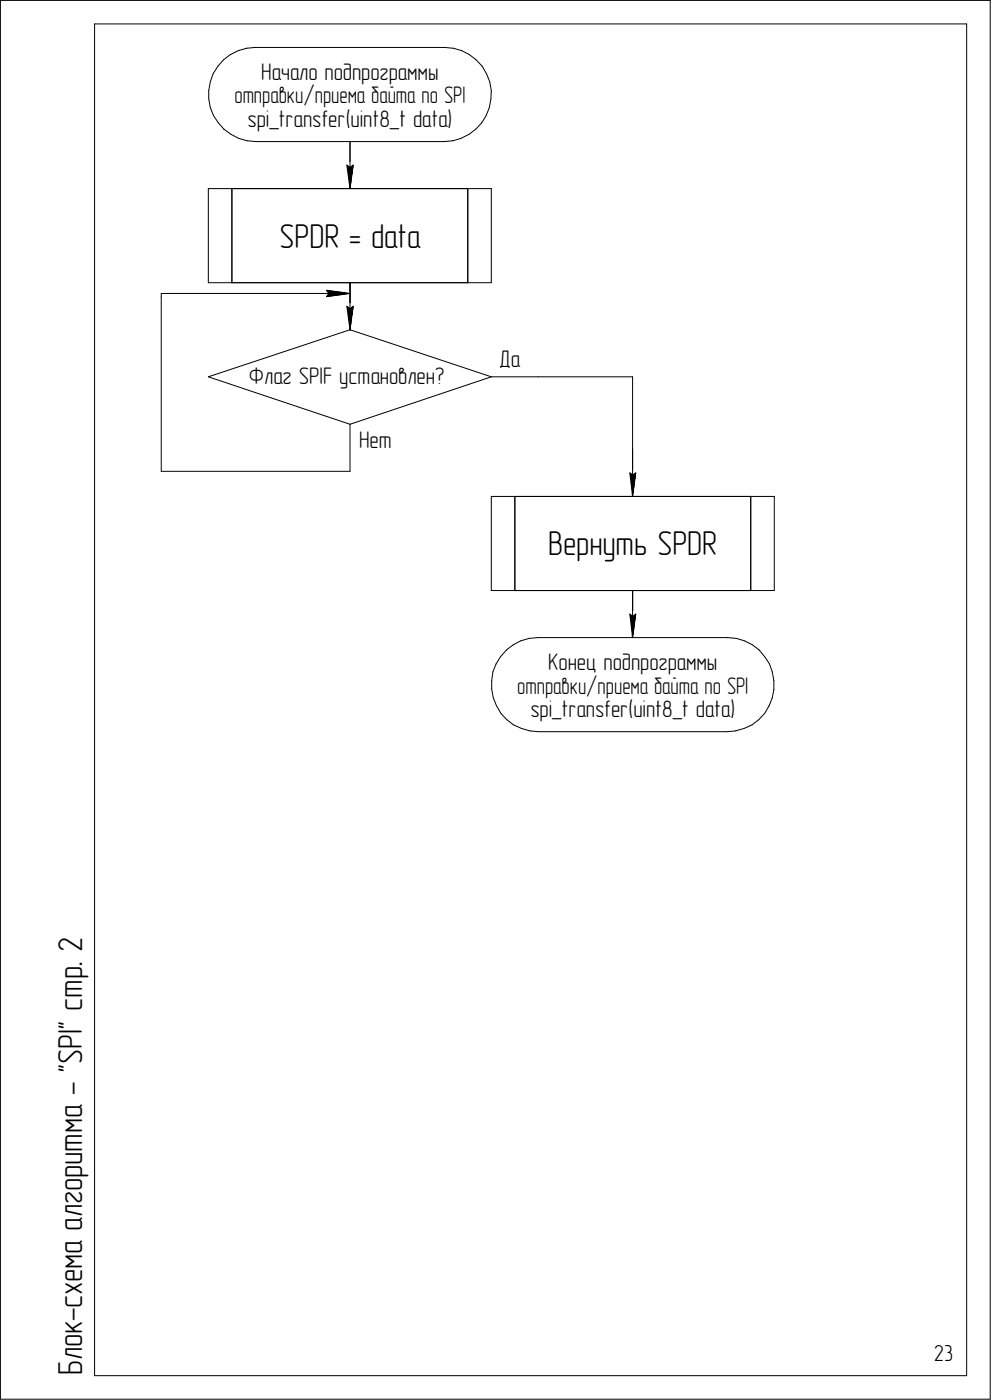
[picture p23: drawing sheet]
<svg xmlns="http://www.w3.org/2000/svg" width="210mm" height="297mm" viewBox="0 0 210 297" stroke-linecap="round" stroke-linejoin="round" font-family="sans-serif">
<defs><g id="words">
<g font-size="7.3">
<text x="59.3" y="52.6">SPDR = data</text>
<text x="116.3" y="117.9">Вернуть SPDR</text>
<text x="17.5" y="205.2" transform="rotate(-90 17.5 205.2)">. 2</text>
<text x="17.5" y="214.7" transform="rotate(-90 17.5 214.7)">стр</text>
<text x="17.5" y="232.6" transform="rotate(-90 17.5 232.6)">- &quot;SPI&quot;</text>
<text x="17.5" y="261.3" transform="rotate(-90 17.5 261.3)">алгоритма</text>
<text x="17.5" y="280.5" transform="rotate(-90 17.5 280.5)">-</text>
<text x="17.5" y="277.7" transform="rotate(-90 17.5 277.7)">схема</text>
<text x="17.5" y="292" transform="rotate(-90 17.5 292)">Блок</text>
</g>
<g font-size="5.1">
<text x="55.4" y="17">Начало подпрограммы</text>
<text x="49.7" y="22">отправки/приема байта по SPI</text>
<text x="52.5" y="27">spi_transfer(uint8_t data)</text>
<text x="105.9" y="77.9">Да</text>
<text x="52.8" y="81.5">Флаг SPIF установлен?</text>
<text x="76.2" y="95.1">Нет</text>
<text x="116.3" y="142.3">Конец подпрограммы</text>
<text x="109.7" y="147.3">отправки/приема байта по SPI</text>
<text x="112.5" y="152.3">spi_transfer(uint8_t data)</text>
</g>
<text font-size="4.9" x="198.1" y="288.9">23</text>
</g></defs>
<g fill="none" stroke="#000" stroke-width=".21">
<path d="M.1 .1v297zM.1 .1h210zM20.1 5.1v287zM20.1 5.1h185zM44.3 19.2v1.8zM44.6 17.4l-.3 1.8zM45.2 15.7l-.6 1.7zM46.2 14.1l-1 1.6zM47.4 12.7l-1.2 1.4zM47.4 12.7l1.5-1.1zM48.9 11.6l1.6-.8zM50.5 10.8l1.8-.6z"/>
<path d="M52.3 10.2l1.8-.1zM54.1 10.1h.2zM54.3 10.1h39.9zM94.3 10.1h.1M94.3 10.1l1.9 .1zM96.2 10.2l1.8 .6zM98 10.8l1.6 .8zM99.6 11.6l1.4 1.1zM101 12.7l1.3 1.4zM102.3 14.1l.9 1.6zM103.2 15.7l.7 1.7zM103.9 17.4l.3 1.8z"/>
<path d="M104.2 19.2l-.1 1.8zM205.1 5.1v287zM210.1 .1v297zM44.3 21l.3 1.9zM44.6 22.9l.7 1.7zM45.3 24.6l1 1.5zM46.3 26.1l1.2 1.3zM47.5 27.4l1.5 1.1zM49 28.5l1.6 .9zM50.6 29.4l1.8 .5zM52.4 29.9l1.9 .2zM54.3 30.1h39.9z"/>
<path d="M73.6 35.1l.7 4.9zM73.6 35.1l.7 .5zM74.3 35.6l.6-.5zM74.3 30.1v9.9zM74.9 35.1l-.6 4.9zM94.2 30.1l1.9-.2zM96.1 29.9l1.7-.5zM97.8 29.4l1.7-.9zM99.5 28.5l1.4-1.1zM102.2 26.1l-1.3 1.3zM103.1 24.6l-.9 1.5zM103.8 22.9l-.7 1.7z"/>
<path d="M104.1 21l-.3 1.9zM44.2 40v20zM44.2 40h5zM49.2 40h50zM49.2 40v20zM99.2 40h5zM99.2 40v20zM104.2 40v20zM34.2 63.1v37zM34.2 62.3v.8zM34.2 62.3h40.1zM44.2 60h5z"/>
<path d="M49.2 60h50zM69.3 61.6l.5 .7zM69.3 63l5-.7zM69.3 61.6l5 .7zM69.8 62.3l-.5 .7zM73.6 65l.7 5zM73.6 65l.7 .5zM74.3 65.5l.6-.5zM74.3 60v10zM74.3 70l29.9 10zM74.9 65l-.6 5zM99.2 60h5z"/>
<path d="M44.2 80l30.1-10zM44.2 80l30.1 10.1zM74.3 90.1l29.9-10.1zM74.3 90.1v10zM104.2 80h10zM114.2 80h20zM134.2 80v15.3zM134.2 95.3v10.1zM34.2 100.1h40.1zM104.2 105.4v20zM104.2 105.4h5zM109.2 105.4h50.1z"/>
<path d="M109.2 105.4v20zM133.6 100.4l.6 5zM133.6 100.4l.6 .4zM134.2 100.8l.7-.4zM134.9 100.4l-.7 5zM159.3 105.4h5zM159.3 105.4v20zM164.3 105.4v20zM104.2 125.4h5zM106.2 139.4l-1 1.6zM107.4 138l-1.2 1.4zM107.4 138l1.5-1.1z"/>
<path d="M108.9 136.9l1.6-.8zM109.2 125.4h50.1zM110.5 136.1l1.8-.5zM112.3 135.6l1.8-.2zM114.1 135.4h.1M114.2 135.4h40.1zM133.6 130.4l.6 5zM133.6 130.4l.6 .5zM134.2 130.9l.7-.5zM134.2 125.4v10zM134.9 130.4l-.7 5zM154.3 135.4h.1"/>
<path d="M154.3 135.4l1.9 .2zM156.2 135.6l1.7 .5zM157.9 136.1l1.7 .8zM159.3 125.4h5zM159.6 136.9l1.4 1.1zM161 138l1.2 1.4zM162.2 139.4l1 1.6zM104.3 144.5v1.9zM104.3 146.4l.3 1.8zM104.6 142.7l-.3 1.8zM104.6 148.2l.7 1.7zM105.2 141l-.6 1.7z"/>
<path d="M105.3 149.9l1 1.6zM106.3 151.5l1.2 1.3zM107.5 152.8l1.5 1.1zM109 153.9l1.7 .8zM110.7 154.7l1.7 .5zM112.4 155.2l1.8 .2zM114.2 155.4h40.1zM154.3 155.4l1.7-.2zM156 155.2l1.8-.5zM157.8 154.7l1.7-.8zM159.5 153.9l1.5-1.1zM162.2 151.5l-1.2 1.3z"/>
<path d="M163.2 149.9l-1 1.6zM163.2 141l.6 1.7zM163.8 142.7l.4 1.8zM163.8 148.2l-.6 1.7zM164.2 144.5v1.9zM164.2 146.4l-.4 1.8zM.1 297.1h210zM20.1 292.1h185z"/>
</g>
<g fill="#fff" stroke="#fff" stroke-width=".21">
<path d="M73 34.5h2.4zM73.1 34.6h2.3zM73.1 34.7h2.3zM73.1 34.8h2.3zM73.1 34.9h2.3zM73.1 35h2.3zM73.1 35.1h2.3zM73.1 35.1h2.3zM73.2 35.2h2.2zM73.2 35.3h2.2zM73.2 35.4h2.2zM73.2 35.5h2.2zM73.2 35.6h2.2zM73.2 35.6h2.2zM73.2 35.7h2.2zM73.2 35.8h2.1zM73.2 35.9h2.1zM73.2 36h2.1zM73.2 36.1h2.1zM73.2 36.2h2.1zM73.2 36.2h2.1zM73.2 36.3h2.1zM73.2 36.4h2zM73.3 36.5h1.9zM73.3 36.6h1.9zM73.3 36.7h1.9zM73.3 36.7h1.9zM73.3 36.8h1.9zM73.3 36.9h1.9zM73.3 37h1.9zM73.4 37.1h1.7zM73.4 37.2h1.7zM73.4 37.3h1.7zM73.4 37.3h1.7zM73.4 37.4h1.7zM73.4 37.5h1.7zM73.4 37.6h1.7zM73.5 37.7h1.5zM73.5 37.8h1.5zM73.5 37.8h1.5zM73.5 37.9h1.5zM73.5 38h1.5zM73.5 38.1h1.5zM73.5 38.2h1.5zM73.5 38.3h1.4zM73.6 38.4h1.3zM73.6 38.4h1.3zM73.7 38.5h1.1zM73.7 38.6h1.1zM73.7 38.7h1.1zM73.7 38.8h1.1zM73.7 38.9h1.1zM73.8 38.9h.9zM73.8 39h.9zM73.9 39.1h.8zM73.9 39.2h.7zM74 39.3h.6zM74 39.4h.6zM74 39.5h.5zM74.1 39.5h.4zM74.1 39.6h.3zM74.2 39.7h.2zM74.2 39.8h.2z"/>
<path d="M73 34.5h2.4zM73.1 34.6h2.3zM73.1 34.7h2.3zM73.1 34.8h2.3zM73.1 34.9h2.3zM73.1 35h2.3zM73.1 35.1h2.3zM73.1 35.1h2.3zM73.2 35.2h2.2zM73.2 35.3h2.2zM73.2 35.4h2.2zM73.2 35.5h2.2zM73.2 35.6h2.2zM73.2 35.6h2.2zM73.2 35.7h2.2zM73.2 35.8h2.1zM73.2 35.9h2.1zM73.2 36h2.1zM73.2 36.1h2.1zM73.2 36.2h2.1zM73.2 36.2h2.1zM73.2 36.3h2.1zM73.2 36.4h2zM73.3 36.5h1.9zM73.3 36.6h1.9zM73.3 36.7h1.9zM73.3 36.7h1.9zM73.3 36.8h1.9zM73.3 36.9h1.9zM73.3 37h1.9zM73.4 37.1h1.7zM73.4 37.2h1.7zM73.4 37.3h1.7zM73.4 37.3h1.7zM73.4 37.4h1.7zM73.4 37.5h1.7zM73.4 37.6h1.7zM73.5 37.7h1.5zM73.5 37.8h1.5zM73.5 37.8h1.5zM73.5 37.9h1.5zM73.5 38h1.5zM73.5 38.1h1.5zM73.5 38.2h1.5zM73.5 38.3h1.4zM73.6 38.4h1.3zM73.6 38.4h1.3zM73.7 38.5h1.1zM73.7 38.6h1.1zM73.7 38.7h1.1zM73.7 38.8h1.1zM73.7 38.9h1.1zM73.8 38.9h.9zM73.8 39h.9zM73.9 39.1h.8zM73.9 39.2h.7zM74 39.3h.6zM74 39.4h.6zM74 39.5h.5zM74.1 39.5h.4zM74.1 39.6h.3zM74.2 39.7h.2zM74.2 39.8h.2z"/>
<path d="M73 64.5h2.4zM73.1 64.6h2.3zM73.1 64.7h2.3zM73.1 64.8h2.3zM73.1 64.9h2.3zM73.1 64.9h2.3zM73.1 65h2.3zM73.1 65.1h2.3zM73.2 65.2h2.2zM73.2 65.3h2.2zM73.2 65.4h2.2zM73.2 65.4h2.2zM73.2 65.5h2.2zM73.2 65.6h2.2zM73.2 65.7h2.2zM73.2 65.8h2.1zM73.2 65.9h2.1zM73.2 66h2.1zM73.2 66h2.1zM73.2 66.1h2.1zM73.2 66.2h2.1zM73.2 66.3h2.1zM73.2 66.4h2zM73.3 66.5h1.9zM73.3 66.5h1.9zM73.3 66.6h1.9zM73.3 66.7h1.9zM73.3 66.8h1.9zM73.3 66.9h1.9zM73.3 67h1.9zM73.4 67.1h1.7zM73.4 67.1h1.7zM73.4 67.2h1.7zM73.4 67.3h1.7zM73.4 67.4h1.7zM73.4 67.5h1.7zM73.4 67.6h1.7zM73.5 67.6h1.5zM73.5 67.7h1.5zM73.5 67.8h1.5zM73.5 67.9h1.5zM73.5 68h1.5zM73.5 68.1h1.5zM73.5 68.2h1.5zM73.5 68.2h1.4zM73.6 68.3h1.3zM73.6 68.4h1.3zM73.7 68.5h1.1zM73.7 68.6h1.1zM73.7 68.7h1.1zM73.7 68.7h1.1zM73.7 68.8h1.1zM73.8 68.9h.9zM73.8 69h.9zM73.9 69.1h.8zM73.9 69.2h.7zM74 69.3h.6zM74 69.3h.6zM74 69.4h.5zM74.1 69.5h.4zM74.1 69.6h.3zM74.2 69.7h.2zM74.2 69.8h.2z"/>
<path d="M73 64.5h2.4zM73.1 64.6h2.3zM73.1 64.7h2.3zM73.1 64.8h2.3zM73.1 64.9h2.3zM73.1 64.9h2.3zM73.1 65h2.3zM73.1 65.1h2.3zM73.2 65.2h2.2zM73.2 65.3h2.2zM73.2 65.4h2.2zM73.2 65.4h2.2zM73.2 65.5h2.2zM73.2 65.6h2.2zM73.2 65.7h2.2zM73.2 65.8h2.1zM73.2 65.9h2.1zM73.2 66h2.1zM73.2 66h2.1zM73.2 66.1h2.1zM73.2 66.2h2.1zM73.2 66.3h2.1zM73.2 66.4h2zM73.3 66.5h1.9zM73.3 66.5h1.9zM73.3 66.6h1.9zM73.3 66.7h1.9zM73.3 66.8h1.9zM73.3 66.9h1.9zM73.3 67h1.9zM73.4 67.1h1.7zM73.4 67.1h1.7zM73.4 67.2h1.7zM73.4 67.3h1.7zM73.4 67.4h1.7zM73.4 67.5h1.7zM73.4 67.6h1.7zM73.5 67.6h1.5zM73.5 67.7h1.5zM73.5 67.8h1.5zM73.5 67.9h1.5zM73.5 68h1.5zM73.5 68.1h1.5zM73.5 68.2h1.5zM73.5 68.2h1.4zM73.6 68.3h1.3zM73.6 68.4h1.3zM73.7 68.5h1.1zM73.7 68.6h1.1zM73.7 68.7h1.1zM73.7 68.7h1.1zM73.7 68.8h1.1zM73.8 68.9h.9zM73.8 69h.9zM73.9 69.1h.8zM73.9 69.2h.7zM74 69.3h.6zM74 69.3h.6zM74 69.4h.5zM74.1 69.5h.4zM74.1 69.6h.3zM74.2 69.7h.2zM74.2 69.8h.2z"/>
<path d="M73 64.5h2.4zM73.1 64.6h2.3zM73.1 64.7h2.3zM73.1 64.8h2.3zM73.1 64.9h2.3zM73.1 64.9h2.3zM73.1 65h2.3zM73.1 65.1h2.3zM73.2 65.2h2.2zM73.2 65.3h2.2zM73.2 65.4h2.2zM73.2 65.4h2.2zM73.2 65.5h2.2zM73.2 65.6h2.2zM73.2 65.7h2.2zM73.2 65.8h2.1zM73.2 65.9h2.1zM73.2 66h2.1zM73.2 66h2.1zM73.2 66.1h2.1zM73.2 66.2h2.1zM73.2 66.3h2.1zM73.2 66.4h2zM73.3 66.5h1.9zM73.3 66.5h1.9zM73.3 66.6h1.9zM73.3 66.7h1.9zM73.3 66.8h1.9zM73.3 66.9h1.9zM73.3 67h1.9zM73.4 67.1h1.7zM73.4 67.1h1.7zM73.4 67.2h1.7zM73.4 67.3h1.7zM73.4 67.4h1.7zM73.4 67.5h1.7zM73.4 67.6h1.7zM73.5 67.6h1.5zM73.5 67.7h1.5zM73.5 67.8h1.5zM73.5 67.9h1.5zM73.5 68h1.5zM73.5 68.1h1.5zM73.5 68.2h1.5zM73.5 68.2h1.4zM73.6 68.3h1.3zM73.6 68.4h1.3zM73.7 68.5h1.1zM73.7 68.6h1.1zM73.7 68.7h1.1zM73.7 68.7h1.1zM73.7 68.8h1.1zM73.8 68.9h.9zM73.8 69h.9zM73.9 69.1h.8zM73.9 69.2h.7zM74 69.3h.6zM74 69.3h.6zM74 69.4h.5zM74.1 69.5h.4zM74.1 69.6h.3zM74.2 69.7h.2zM74.2 69.8h.2z"/>
<path d="M105.9 74h4.4zM105.9 74.1h4.4zM105.9 74.2h4.4zM105.9 74.3h4.4zM105.9 74.3h4.4zM105.9 74.4h4.4zM105.9 74.5h4.4zM105.9 74.6h4.4zM105.9 74.7h4.4zM105.9 74.8h4.4zM105.9 74.8h4.4zM105.9 74.9h4.4zM105.9 75h4.4zM105.9 75.1h4.4zM105.9 75.2h4.4zM105.9 75.3h4.4zM105.9 75.4h4.4zM105.9 75.4h4.4zM105.9 75.5h4.4zM105.9 75.6h4.4zM105.9 75.7h4.4zM105.9 75.8h4.4zM105.9 75.9h4.4zM105.9 75.9h4.4zM105.9 76h4.4zM105.9 76.1h4.4zM105.9 76.2h4.4zM105.9 76.3h4.4zM105.9 76.4h4.4zM105.9 76.5h4.4zM105.9 76.5h4.4zM105.9 76.6h4.4zM105.9 76.7h4.4zM105.9 76.8h4.4zM105.9 76.9h4.4zM105.9 77h4.4zM105.9 77h4.4zM105.9 77.1h4.4zM105.9 77.2h4.4zM105.9 77.3h4.4zM105.9 77.4h4.4zM105.9 77.5h4.4zM105.9 77.6h4.4zM105.9 77.6h4.4zM105.9 77.7h4.4zM105.9 77.8h4.4zM105.9 77.9h4.4zM105.9 78h4.4zM105.9 78.1h4.4zM105.9 78.1h4.4zM105.9 78.2h4.4zM105.9 78.3h4.4zM105.9 78.4h4.4zM105.9 78.5h4.4zM105.9 78.6h4.4zM105.9 78.7h4.4zM105.9 78.7h4.4zM105.9 78.8h4.4zM105.9 78.9h4.4z"/>
<path d="M76.2 91.2h6.9zM76.2 91.3h6.9zM76.2 91.4h6.9zM76.2 91.4h6.9zM76.2 91.5h6.9zM76.2 91.6h6.9zM76.2 91.7h6.9zM76.2 91.8h6.9zM76.2 91.9h6.9zM76.2 91.9h6.9zM76.2 92h6.9zM76.2 92.1h6.9zM76.2 92.2h6.9zM76.2 92.3h6.9zM76.2 92.4h6.9zM76.2 92.5h6.9zM76.2 92.5h6.9zM76.2 92.6h6.9zM76.2 92.7h6.9zM76.2 92.8h6.9zM76.2 92.9h6.9zM76.2 93h6.9zM76.2 93h6.9zM76.2 93.1h6.9zM76.2 93.2h6.9zM76.2 93.3h6.9zM76.2 93.4h6.9zM76.2 93.5h6.9zM76.2 93.6h6.9zM76.2 93.6h6.9zM76.2 93.7h6.9zM76.2 93.8h6.9zM76.2 93.9h6.9zM76.2 94h6.9zM76.2 94.1h6.9zM76.2 94.1h6.9zM76.2 94.2h6.9zM76.2 94.3h6.9zM76.2 94.4h6.9zM76.2 94.5h6.9zM76.2 94.6h6.9zM76.2 94.7h6.9zM76.2 94.7h6.9zM76.2 94.8h6.9zM76.2 94.9h6.9zM76.2 95h6.9zM76.2 95.1h6.9zM76.2 95.2h6.9zM76.2 95.2h6.9zM76.2 95.3h6.9zM76.2 95.4h6.9zM76.2 95.5h6.9zM76.2 95.6h6.9zM76.2 95.7h6.9zM76.2 95.8h6.9zM76.2 95.8h6.9zM76.2 95.9h6.9zM76.2 96h6.9zM76.2 96.1h6.9z"/>
<path d="M68.7 61.2h.8zM68.7 61.3h1.6zM68.7 61.4h2.3zM68.7 61.5h3.1zM68.7 61.6h3.8zM68.7 61.6h4zM68.7 61.7h4.2zM68.7 61.8h4.4zM68.7 61.9h4.6zM68.7 62h4.8zM68.7 62.1h5zM68.7 62.1h5.2zM68.7 62.2h5.4zM68.7 62.3h5.6zM68.7 62.4h5.4zM68.7 62.5h5.2zM68.7 62.6h5zM68.7 62.7h4.8zM68.7 62.7h4.6zM68.7 62.8h4.4zM68.7 62.9h4.2zM68.7 63h4zM68.7 63.1h3.8zM68.7 63.2h3.2zM68.7 63.2h2.6zM68.7 63.3h1.9zM68.7 63.4h1.3zM68.7 63.5h.7z"/>
<path d="M133 99.9h2.5zM133.1 100h2.4zM133.1 100.1h2.4zM133.1 100.2h2.4zM133.1 100.2h2.4zM133.1 100.3h2.4zM133.1 100.4h2.4zM133.1 100.5h2.4zM133.2 100.6h2.2zM133.2 100.7h2.2zM133.2 100.8h2.2zM133.2 100.8h2.2zM133.2 100.9h2.2zM133.2 101h2.2zM133.2 101.1h2.2zM133.3 101.2h2zM133.3 101.3h2zM133.3 101.3h2zM133.3 101.4h2zM133.3 101.5h2zM133.3 101.6h2zM133.3 101.7h2zM133.4 101.8h1.8zM133.4 101.9h1.8zM133.4 101.9h1.8zM133.4 102h1.8zM133.4 102.1h1.8zM133.4 102.2h1.8zM133.4 102.3h1.8zM133.4 102.4h1.7zM133.4 102.4h1.7zM133.4 102.5h1.7zM133.4 102.6h1.7zM133.4 102.7h1.7zM133.4 102.8h1.7zM133.4 102.9h1.7zM133.5 103h1.5zM133.5 103h1.5zM133.5 103.1h1.5zM133.5 103.2h1.5zM133.5 103.3h1.5zM133.5 103.4h1.5zM133.5 103.5h1.5zM133.5 103.5h1.5zM133.6 103.6h1.4zM133.6 103.7h1.4zM133.7 103.8h1.2zM133.7 103.9h1.2zM133.7 104h1.1zM133.8 104.1h1zM133.8 104.1h1zM133.8 104.2h.9zM133.9 104.3h.8zM133.9 104.4h.7zM133.9 104.5h.7zM133.9 104.6h.7zM133.9 104.6h.6zM134 104.7h.5zM134 104.8h.5zM134 104.9h.5zM134.1 105h.4zM134.1 105.1h.3zM134.1 105.2h.3z"/>
<path d="M133 99.9h2.5zM133.1 100h2.4zM133.1 100.1h2.4zM133.1 100.2h2.4zM133.1 100.2h2.4zM133.1 100.3h2.4zM133.1 100.4h2.4zM133.1 100.5h2.4zM133.2 100.6h2.2zM133.2 100.7h2.2zM133.2 100.8h2.2zM133.2 100.8h2.2zM133.2 100.9h2.2zM133.2 101h2.2zM133.2 101.1h2.2zM133.3 101.2h2zM133.3 101.3h2zM133.3 101.3h2zM133.3 101.4h2zM133.3 101.5h2zM133.3 101.6h2zM133.3 101.7h2zM133.4 101.8h1.8zM133.4 101.9h1.8zM133.4 101.9h1.8zM133.4 102h1.8zM133.4 102.1h1.8zM133.4 102.2h1.8zM133.4 102.3h1.8zM133.4 102.4h1.7zM133.4 102.4h1.7zM133.4 102.5h1.7zM133.4 102.6h1.7zM133.4 102.7h1.7zM133.4 102.8h1.7zM133.4 102.9h1.7zM133.5 103h1.5zM133.5 103h1.5zM133.5 103.1h1.5zM133.5 103.2h1.5zM133.5 103.3h1.5zM133.5 103.4h1.5zM133.5 103.5h1.5zM133.5 103.5h1.5zM133.6 103.6h1.4zM133.6 103.7h1.4zM133.7 103.8h1.2zM133.7 103.9h1.2zM133.7 104h1.1zM133.8 104.1h1zM133.8 104.1h1zM133.8 104.2h.9zM133.9 104.3h.8zM133.9 104.4h.7zM133.9 104.5h.7zM133.9 104.6h.7zM133.9 104.6h.6zM134 104.7h.5zM134 104.8h.5zM134 104.9h.5zM134.1 105h.4zM134.1 105.1h.3zM134.1 105.2h.3z"/>
<path d="M133 129.9h2.5zM133.1 130h2.4zM133.1 130h2.4zM133.1 130.1h2.4zM133.1 130.2h2.4zM133.1 130.3h2.4zM133.1 130.4h2.4zM133.1 130.5h2.4zM133.2 130.6h2.2zM133.2 130.6h2.2zM133.2 130.7h2.2zM133.2 130.8h2.2zM133.2 130.9h2.2zM133.2 131h2.2zM133.2 131.1h2.2zM133.3 131.1h2zM133.3 131.2h2zM133.3 131.3h2zM133.3 131.4h2zM133.3 131.5h2zM133.3 131.6h2zM133.3 131.7h2zM133.3 131.7h1.9zM133.4 131.8h1.8zM133.4 131.9h1.8zM133.4 132h1.8zM133.4 132.1h1.8zM133.4 132.2h1.8zM133.4 132.2h1.8zM133.4 132.3h1.8zM133.4 132.4h1.7zM133.4 132.5h1.7zM133.4 132.6h1.7zM133.4 132.7h1.7zM133.4 132.8h1.7zM133.4 132.8h1.7zM133.4 132.9h1.7zM133.5 133h1.5zM133.5 133.1h1.5zM133.5 133.2h1.5zM133.5 133.3h1.5zM133.5 133.4h1.5zM133.5 133.4h1.5zM133.5 133.5h1.5zM133.5 133.6h1.5zM133.6 133.7h1.4zM133.6 133.8h1.4zM133.7 133.9h1.2zM133.7 133.9h1.2zM133.7 134h1.1zM133.8 134.1h1zM133.8 134.2h.9zM133.9 134.3h.8zM133.9 134.4h.8zM133.9 134.5h.7zM133.9 134.5h.7zM133.9 134.6h.6zM133.9 134.7h.6zM134 134.8h.5zM134 134.9h.5zM134.1 135h.4zM134.1 135h.3zM134.1 135.1h.3z"/>
<path d="M133 129.9h2.5zM133.1 130h2.4zM133.1 130h2.4zM133.1 130.1h2.4zM133.1 130.2h2.4zM133.1 130.3h2.4zM133.1 130.4h2.4zM133.1 130.5h2.4zM133.2 130.6h2.2zM133.2 130.6h2.2zM133.2 130.7h2.2zM133.2 130.8h2.2zM133.2 130.9h2.2zM133.2 131h2.2zM133.2 131.1h2.2zM133.3 131.1h2zM133.3 131.2h2zM133.3 131.3h2zM133.3 131.4h2zM133.3 131.5h2zM133.3 131.6h2zM133.3 131.7h2zM133.3 131.7h1.9zM133.4 131.8h1.8zM133.4 131.9h1.8zM133.4 132h1.8zM133.4 132.1h1.8zM133.4 132.2h1.8zM133.4 132.2h1.8zM133.4 132.3h1.8zM133.4 132.4h1.7zM133.4 132.5h1.7zM133.4 132.6h1.7zM133.4 132.7h1.7zM133.4 132.8h1.7zM133.4 132.8h1.7zM133.4 132.9h1.7zM133.5 133h1.5zM133.5 133.1h1.5zM133.5 133.2h1.5zM133.5 133.3h1.5zM133.5 133.4h1.5zM133.5 133.4h1.5zM133.5 133.5h1.5zM133.5 133.6h1.5zM133.6 133.7h1.4zM133.6 133.8h1.4zM133.7 133.9h1.2zM133.7 133.9h1.2zM133.7 134h1.1zM133.8 134.1h1zM133.8 134.2h.9zM133.9 134.3h.8zM133.9 134.4h.8zM133.9 134.5h.7zM133.9 134.5h.7zM133.9 134.6h.6zM133.9 134.7h.6zM134 134.8h.5zM134 134.9h.5zM134.1 135h.4zM134.1 135h.3zM134.1 135.1h.3z"/>
<path d="M133 129.9h2.5zM133.1 130h2.4zM133.1 130h2.4zM133.1 130.1h2.4zM133.1 130.2h2.4zM133.1 130.3h2.4zM133.1 130.4h2.4zM133.1 130.5h2.4zM133.2 130.6h2.2zM133.2 130.6h2.2zM133.2 130.7h2.2zM133.2 130.8h2.2zM133.2 130.9h2.2zM133.2 131h2.2zM133.2 131.1h2.2zM133.3 131.1h2zM133.3 131.2h2zM133.3 131.3h2zM133.3 131.4h2zM133.3 131.5h2zM133.3 131.6h2zM133.3 131.7h2zM133.3 131.7h1.9zM133.4 131.8h1.8zM133.4 131.9h1.8zM133.4 132h1.8zM133.4 132.1h1.8zM133.4 132.2h1.8zM133.4 132.2h1.8zM133.4 132.3h1.8zM133.4 132.4h1.7zM133.4 132.5h1.7zM133.4 132.6h1.7zM133.4 132.7h1.7zM133.4 132.8h1.7zM133.4 132.8h1.7zM133.4 132.9h1.7zM133.5 133h1.5zM133.5 133.1h1.5zM133.5 133.2h1.5zM133.5 133.3h1.5zM133.5 133.4h1.5zM133.5 133.4h1.5zM133.5 133.5h1.5zM133.5 133.6h1.5zM133.6 133.7h1.4zM133.6 133.8h1.4zM133.7 133.9h1.2zM133.7 133.9h1.2zM133.7 134h1.1zM133.8 134.1h1zM133.8 134.2h.9zM133.9 134.3h.8zM133.9 134.4h.8zM133.9 134.5h.7zM133.9 134.5h.7zM133.9 134.6h.6zM133.9 134.7h.6zM134 134.8h.5zM134 134.9h.5zM134.1 135h.4zM134.1 135h.3zM134.1 135.1h.3z"/>
<path d="M11.9 199h7.1zM11.9 199.1h7.1zM11.9 199.1h7.1zM11.9 199.2h7.1zM11.9 199.3h7.1zM11.9 199.4h7.1zM11.9 199.5h7.1zM11.9 199.6h7.1zM11.9 199.6h7.1zM11.9 199.7h7.1zM11.9 199.8h7.1zM11.9 199.9h7.1zM11.9 200h7.1zM11.9 200.1h7.1zM11.9 200.2h7.1zM11.9 200.2h7.1zM11.9 200.3h7.1zM11.9 200.4h7.1zM11.9 200.5h7.1zM11.9 200.6h7.1zM11.9 200.7h7.1zM11.9 200.7h7.1zM11.9 200.8h7.1zM11.9 200.9h7.1zM11.9 201h7.1zM11.9 201.1h7.1zM11.9 201.2h7.1zM11.9 201.3h7.1zM11.9 201.3h7.1zM11.9 201.4h7.1zM11.9 201.5h7.1zM11.9 201.6h7.1zM11.9 201.7h7.1zM11.9 201.8h7.1zM11.9 201.8h7.1zM11.9 201.9h7.1zM11.9 202h7.1zM11.9 202.1h7.1zM11.9 202.2h7.1zM11.9 202.3h7.1zM11.9 202.4h7.1zM11.9 202.4h7.1zM11.9 202.5h7.1zM11.9 202.6h7.1zM11.9 202.7h7.1zM11.9 202.8h7.1zM11.9 202.9h7.1zM11.9 202.9h7.1zM11.9 203h7.1zM11.9 203.1h7.1zM11.9 203.2h7.1zM11.9 203.3h7.1zM11.9 203.4h7.1zM11.9 203.5h7.1zM11.9 203.5h7.1zM11.9 203.6h7.1zM11.9 203.7h7.1zM11.9 203.8h7.1zM11.9 203.9h7.1zM11.9 204h7.1zM11.9 204h7.1zM11.9 204.1h7.1zM11.9 204.2h7.1zM11.9 204.3h7.1zM11.9 204.4h7.1zM11.9 204.5h7.1zM11.9 204.6h7.1zM11.9 204.6h7.1zM11.9 204.7h7.1zM11.9 204.8h7.1zM11.9 204.9h7.1zM11.9 205h7.1zM11.9 205.1h7.1zM11.9 205.1h7.1zM11.9 205.2h7.1zM11.9 205.3h7.1zM11.9 205.4h7.1zM11.9 205.5h7.1zM11.9 205.6h7.1zM11.9 205.7h7.1zM11.9 205.7h7.1zM11.9 205.8h7.1zM11.9 205.9h7.1zM11.9 206h7.1zM11.9 206.1h7.1zM11.9 206.2h7.1zM11.9 206.2h7.1zM11.9 206.3h7.1zM11.9 206.4h7.1zM11.9 206.5h7.1zM11.9 206.6h7.1zM11.9 206.7h7.1zM11.9 206.8h7.1zM11.9 206.8h7.1zM11.9 206.9h7.1zM11.9 207h7.1zM11.9 207.1h7.1zM11.9 207.2h7.1zM11.9 207.3h7.1zM11.9 207.3h7.1zM11.9 207.4h7.1zM11.9 207.5h7.1zM11.9 207.6h7.1zM11.9 207.7h7.1zM11.9 207.8h7.1zM11.9 207.9h7.1zM11.9 207.9h7.1zM11.9 208h7.1zM11.9 208.1h7.1zM11.9 208.2h7.1zM11.9 208.3h7.1zM11.9 208.4h7.1zM11.9 208.4h7.1zM11.9 208.5h7.1zM11.9 208.6h7.1zM11.9 208.7h7.1zM11.9 208.8h7.1zM11.9 208.9h7.1zM11.9 209h7.1zM11.9 209h7.1zM11.9 209.1h7.1zM11.9 209.2h7.1zM11.9 209.3h7.1zM11.9 209.4h7.1zM11.9 209.5h7.1zM11.9 209.5h7.1zM11.9 209.6h7.1zM11.9 209.7h7.1zM11.9 209.8h7.1zM11.9 209.9h7.1zM11.9 210h7.1zM11.9 210.1h7.1zM11.9 210.1h7.1zM11.9 210.2h7.1zM11.9 210.3h7.1zM11.9 210.4h7.1zM11.9 210.5h7.1zM11.9 210.6h7.1zM11.9 210.7h7.1zM11.9 210.7h7.1zM11.9 210.8h7.1zM11.9 210.9h7.1zM11.9 211h7.1zM11.9 211.1h7.1zM11.9 211.2h7.1zM11.9 211.2h7.1zM11.9 211.3h7.1zM11.9 211.4h7.1zM11.9 211.5h7.1zM11.9 211.6h7.1zM11.9 211.7h7.1zM11.9 211.8h7.1zM11.9 211.8h7.1zM11.9 211.9h7.1zM11.9 212h7.1zM11.9 212.1h7.1zM11.9 212.2h7.1zM11.9 212.3h7.1zM11.9 212.3h7.1zM11.9 212.4h7.1zM11.9 212.5h7.1zM11.9 212.6h7.1zM11.9 212.7h7.1zM11.9 212.8h7.1zM11.9 212.9h7.1zM11.9 212.9h7.1zM11.9 213h7.1zM11.9 213.1h7.1zM11.9 213.2h7.1zM11.9 213.3h7.1zM11.9 213.4h7.1zM11.9 213.4h7.1zM11.9 213.5h7.1zM11.9 213.6h7.1zM11.9 213.7h7.1zM11.9 213.8h7.1zM11.9 213.9h7.1zM11.9 214h7.1zM11.9 214h7.1zM11.9 214.1h7.1zM11.9 214.2h7.1zM11.9 214.3h7.1zM11.9 214.4h7.1zM11.9 214.5h7.1zM11.9 214.5h7.1zM11.9 214.6h7.1zM11.9 214.7h7.1zM11.9 214.8h7.1zM11.9 214.9h7.1zM11.9 215h7.1zM11.9 215.1h7.1zM11.9 215.1h7.1zM11.9 215.2h7.1zM11.9 215.3h7.1zM11.9 215.4h7.1zM11.9 215.5h7.1zM11.9 215.6h7.1zM11.9 215.6h7.1zM11.9 215.7h7.1zM11.9 215.8h7.1zM11.9 215.9h7.1zM11.9 216h7.1zM11.9 216.1h7.1zM11.9 216.2h7.1zM11.9 216.2h7.1zM11.9 216.3h7.1zM11.9 216.4h7.1zM11.9 216.5h7.1zM11.9 216.6h7.1zM11.9 216.7h7.1zM11.9 216.7h7.1zM11.9 216.8h7.1zM11.9 216.9h7.1zM11.9 217h7.1zM11.9 217.1h7.1zM11.9 217.2h7.1zM11.9 217.3h7.1zM11.9 217.3h7.1zM11.9 217.4h7.1zM11.9 217.5h7.1zM11.9 217.6h7.1zM11.9 217.7h7.1zM11.9 217.8h7.1zM11.9 217.8h7.1zM11.9 217.9h7.1zM11.9 218h7.1zM11.9 218.1h7.1zM11.9 218.2h7.1zM11.9 218.3h7.1zM11.9 218.4h7.1zM11.9 218.4h7.1zM11.9 218.5h7.1zM11.9 218.6h7.1zM11.9 218.7h7.1zM11.9 218.8h7.1zM11.9 218.9h7.1zM11.9 218.9h7.1zM11.9 219h7.1zM11.9 219.1h7.1zM11.9 219.2h7.1zM11.9 219.3h7.1zM11.9 219.4h7.1zM11.9 219.5h7.1zM11.9 219.5h7.1zM11.9 219.6h7.1zM11.9 219.7h7.1zM11.9 219.8h7.1zM11.9 219.9h7.1zM11.9 220h7.1zM11.9 220h7.1zM11.9 220.1h7.1zM11.9 220.2h7.1zM11.9 220.3h7.1zM11.9 220.4h7.1zM11.9 220.5h7.1zM11.9 220.6h7.1zM11.9 220.6h7.1zM11.9 220.7h7.1zM11.9 220.8h7.1zM11.9 220.9h7.1zM11.9 221h7.1zM11.9 221.1h7.1zM11.9 221.1h7.1zM11.9 221.2h7.1zM11.9 221.3h7.1zM11.9 221.4h7.1zM11.9 221.5h7.1zM11.9 221.6h7.1zM11.9 221.7h7.1zM11.9 221.7h7.1zM11.9 221.8h7.1zM11.9 221.9h7.1zM11.9 222h7.1zM11.9 222.1h7.1zM11.9 222.2h7.1zM11.9 222.2h7.1zM11.9 222.3h7.1zM11.9 222.4h7.1zM11.9 222.5h7.1zM11.9 222.6h7.1zM11.9 222.7h7.1zM11.9 222.8h7.1zM11.9 222.8h7.1zM11.9 222.9h7.1zM11.9 223h7.1zM11.9 223.1h7.1zM11.9 223.2h7.1zM11.9 223.3h7.1zM11.9 223.4h7.1zM11.9 223.4h7.1zM11.9 223.5h7.1zM11.9 223.6h7.1zM11.9 223.7h7.1zM11.9 223.8h7.1zM11.9 223.9h7.1zM11.9 223.9h7.1zM11.9 224h7.1zM11.9 224.1h7.1zM11.9 224.2h7.1zM11.9 224.3h7.1zM11.9 224.4h7.1zM11.9 224.5h7.1zM11.9 224.5h7.1zM11.9 224.6h7.1zM11.9 224.7h7.1zM11.9 224.8h7.1zM11.9 224.9h7.1zM11.9 225h7.1zM11.9 225h7.1zM11.9 225.1h7.1zM11.9 225.2h7.1zM11.9 225.3h7.1zM11.9 225.4h7.1zM11.9 225.5h7.1zM11.9 225.6h7.1zM11.9 225.6h7.1zM11.9 225.7h7.1zM11.9 225.8h7.1zM11.9 225.9h7.1zM11.9 226h7.1zM11.9 226.1h7.1zM11.9 226.1h7.1zM11.9 226.2h7.1zM11.9 226.3h7.1zM11.9 226.4h7.1zM11.9 226.5h7.1zM11.9 226.6h7.1zM11.9 226.7h7.1zM11.9 226.7h7.1zM11.9 226.8h7.1zM11.9 226.9h7.1zM11.9 227h7.1zM11.9 227.1h7.1zM11.9 227.2h7.1zM11.9 227.2h7.1zM11.9 227.3h7.1zM11.9 227.4h7.1zM11.9 227.5h7.1zM11.9 227.6h7.1zM11.9 227.7h7.1zM11.9 227.8h7.1zM11.9 227.8h7.1zM11.9 227.9h7.1zM11.9 228h7.1zM11.9 228.1h7.1zM11.9 228.2h7.1zM11.9 228.3h7.1zM11.9 228.3h7.1zM11.9 228.4h7.1zM11.9 228.5h7.1zM11.9 228.6h7.1zM11.9 228.7h7.1zM11.9 228.8h7.1zM11.9 228.9h7.1zM11.9 228.9h7.1zM11.9 229h7.1zM11.9 229.1h7.1zM11.9 229.2h7.1zM11.9 229.3h7.1zM11.9 229.4h7.1zM11.9 229.4h7.1zM11.9 229.5h7.1zM11.9 229.6h7.1zM11.9 229.7h7.1zM11.9 229.8h7.1zM11.9 229.9h7.1zM11.9 230h7.1zM11.9 230h7.1zM11.9 230.1h7.1zM11.9 230.2h7.1zM11.9 230.3h7.1zM11.9 230.4h7.1zM11.9 230.5h7.1zM11.9 230.5h7.1zM11.9 230.6h7.1zM11.9 230.7h7.1zM11.9 230.8h7.1zM11.9 230.9h7.1zM11.9 231h7.1zM11.9 231.1h7.1zM11.9 231.1h7.1zM11.9 231.2h7.1zM11.9 231.3h7.1zM11.9 231.4h7.1zM11.9 231.5h7.1zM11.9 231.6h7.1zM11.9 231.6h7.1zM11.9 231.7h7.1zM11.9 231.8h7.1zM11.9 231.9h7.1zM11.9 232h7.1zM11.9 232.1h7.1zM11.9 232.2h7.1zM11.9 232.2h7.1zM11.9 232.3h7.1zM11.9 232.4h7.1zM11.9 232.5h7.1zM11.9 232.6h7.1zM11.9 232.7h7.1zM11.9 232.7h7.1zM11.9 232.8h7.1zM11.9 232.9h7.1zM11.9 233h7.1zM11.9 233.1h7.1zM11.9 233.2h7.1zM11.9 233.3h7.1zM11.9 233.3h7.1zM11.9 233.4h7.1zM11.9 233.5h7.1zM11.9 233.6h7.1zM11.9 233.7h7.1zM11.9 233.8h7.1zM11.9 233.8h7.1zM11.9 233.9h7.1zM11.9 234h7.1zM11.9 234.1h7.1zM11.9 234.2h7.1zM11.9 234.3h7.1zM11.9 234.4h7.1zM11.9 234.4h7.1zM11.9 234.5h7.1zM11.9 234.6h7.1zM11.9 234.7h7.1zM11.9 234.8h7.1zM11.9 234.9h7.1zM11.9 234.9h7.1zM11.9 235h7.1zM11.9 235.1h7.1zM11.9 235.2h7.1zM11.9 235.3h7.1zM11.9 235.4h7.1zM11.9 235.5h7.1zM11.9 235.5h7.1zM11.9 235.6h7.1zM11.9 235.7h7.1zM11.9 235.8h7.1zM11.9 235.9h7.1zM11.9 236h7.1zM11.9 236.1h7.1zM11.9 236.1h7.1zM11.9 236.2h7.1zM11.9 236.3h7.1zM11.9 236.4h7.1zM11.9 236.5h7.1zM11.9 236.6h7.1zM11.9 236.6h7.1zM11.9 236.7h7.1zM11.9 236.8h7.1zM11.9 236.9h7.1zM11.9 237h7.1zM11.9 237.1h7.1zM11.9 237.2h7.1zM11.9 237.2h7.1zM11.9 237.3h7.1zM11.9 237.4h7.1zM11.9 237.5h7.1zM11.9 237.6h7.1zM11.9 237.7h7.1zM11.9 237.7h7.1zM11.9 237.8h7.1zM11.9 237.9h7.1zM11.9 238h7.1zM11.9 238.1h7.1zM11.9 238.2h7.1zM11.9 238.3h7.1zM11.9 238.3h7.1zM11.9 238.4h7.1zM11.9 238.5h7.1zM11.9 238.6h7.1zM11.9 238.7h7.1zM11.9 238.8h7.1zM11.9 238.8h7.1zM11.9 238.9h7.1zM11.9 239h7.1zM11.9 239.1h7.1zM11.9 239.2h7.1zM11.9 239.3h7.1zM11.9 239.4h7.1zM11.9 239.4h7.1zM11.9 239.5h7.1zM11.9 239.6h7.1zM11.9 239.7h7.1zM11.9 239.8h7.1zM11.9 239.9h7.1zM11.9 239.9h7.1zM11.9 240h7.1zM11.9 240.1h7.1zM11.9 240.2h7.1zM11.9 240.3h7.1zM11.9 240.4h7.1zM11.9 240.5h7.1zM11.9 240.5h7.1zM11.9 240.6h7.1zM11.9 240.7h7.1zM11.9 240.8h7.1zM11.9 240.9h7.1zM11.9 241h7.1zM11.9 241h7.1zM11.9 241.1h7.1zM11.9 241.2h7.1zM11.9 241.3h7.1zM11.9 241.4h7.1zM11.9 241.5h7.1zM11.9 241.6h7.1zM11.9 241.6h7.1zM11.9 241.7h7.1zM11.9 241.8h7.1zM11.9 241.9h7.1zM11.9 242h7.1zM11.9 242.1h7.1zM11.9 242.1h7.1zM11.9 242.2h7.1zM11.9 242.3h7.1zM11.9 242.4h7.1zM11.9 242.5h7.1zM11.9 242.6h7.1zM11.9 242.7h7.1zM11.9 242.7h7.1zM11.9 242.8h7.1zM11.9 242.9h7.1zM11.9 243h7.1zM11.9 243.1h7.1zM11.9 243.2h7.1zM11.9 243.2h7.1zM11.9 243.3h7.1zM11.9 243.4h7.1zM11.9 243.5h7.1zM11.9 243.6h7.1zM11.9 243.7h7.1zM11.9 243.8h7.1zM11.9 243.8h7.1zM11.9 243.9h7.1zM11.9 244h7.1zM11.9 244.1h7.1zM11.9 244.2h7.1zM11.9 244.3h7.1zM11.9 244.3h7.1zM11.9 244.4h7.1zM11.9 244.5h7.1zM11.9 244.6h7.1zM11.9 244.7h7.1zM11.9 244.8h7.1zM11.9 244.9h7.1zM11.9 244.9h7.1zM11.9 245h7.1zM11.9 245.1h7.1zM11.9 245.2h7.1zM11.9 245.3h7.1zM11.9 245.4h7.1zM11.9 245.4h7.1zM11.9 245.5h7.1zM11.9 245.6h7.1zM11.9 245.7h7.1zM11.9 245.8h7.1zM11.9 245.9h7.1zM11.9 246h7.1zM11.9 246h7.1zM11.9 246.1h7.1zM11.9 246.2h7.1zM11.9 246.3h7.1zM11.9 246.4h7.1zM11.9 246.5h7.1zM11.9 246.5h7.1zM11.9 246.6h7.1zM11.9 246.7h7.1zM11.9 246.8h7.1zM11.9 246.9h7.1zM11.9 247h7.1zM11.9 247.1h7.1zM11.9 247.1h7.1zM11.9 247.2h7.1zM11.9 247.3h7.1zM11.9 247.4h7.1zM11.9 247.5h7.1zM11.9 247.6h7.1zM11.9 247.6h7.1zM11.9 247.7h7.1zM11.9 247.8h7.1zM11.9 247.9h7.1zM11.9 248h7.1zM11.9 248.1h7.1zM11.9 248.2h7.1zM11.9 248.2h7.1zM11.9 248.3h7.1zM11.9 248.4h7.1zM11.9 248.5h7.1zM11.9 248.6h7.1zM11.9 248.7h7.1zM11.9 248.8h7.1zM11.9 248.8h7.1zM11.9 248.9h7.1zM11.9 249h7.1zM11.9 249.1h7.1zM11.9 249.2h7.1zM11.9 249.3h7.1zM11.9 249.3h7.1zM11.9 249.4h7.1zM11.9 249.5h7.1zM11.9 249.6h7.1zM11.9 249.7h7.1zM11.9 249.8h7.1zM11.9 249.9h7.1zM11.9 249.9h7.1zM11.9 250h7.1zM11.9 250.1h7.1zM11.9 250.2h7.1zM11.9 250.3h7.1zM11.9 250.4h7.1zM11.9 250.4h7.1zM11.9 250.5h7.1zM11.9 250.6h7.1zM11.9 250.7h7.1zM11.9 250.8h7.1zM11.9 250.9h7.1zM11.9 251h7.1zM11.9 251h7.1zM11.9 251.1h7.1zM11.9 251.2h7.1zM11.9 251.3h7.1zM11.9 251.4h7.1zM11.9 251.5h7.1zM11.9 251.5h7.1zM11.9 251.6h7.1zM11.9 251.7h7.1zM11.9 251.8h7.1zM11.9 251.9h7.1zM11.9 252h7.1zM11.9 252.1h7.1zM11.9 252.1h7.1zM11.9 252.2h7.1zM11.9 252.3h7.1zM11.9 252.4h7.1zM11.9 252.5h7.1zM11.9 252.6h7.1zM11.9 252.6h7.1zM11.9 252.7h7.1zM11.9 252.8h7.1zM11.9 252.9h7.1zM11.9 253h7.1zM11.9 253.1h7.1zM11.9 253.2h7.1zM11.9 253.2h7.1zM11.9 253.3h7.1zM11.9 253.4h7.1zM11.9 253.5h7.1zM11.9 253.6h7.1zM11.9 253.7h7.1zM11.9 253.7h7.1zM11.9 253.8h7.1zM11.9 253.9h7.1zM11.9 254h7.1zM11.9 254.1h7.1zM11.9 254.2h7.1zM11.9 254.3h7.1zM11.9 254.3h7.1zM11.9 254.4h7.1zM11.9 254.5h7.1zM11.9 254.6h7.1zM11.9 254.7h7.1zM11.9 254.8h7.1zM11.9 254.8h7.1zM11.9 254.9h7.1zM11.9 255h7.1zM11.9 255.1h7.1zM11.9 255.2h7.1zM11.9 255.3h7.1zM11.9 255.4h7.1zM11.9 255.4h7.1zM11.9 255.5h7.1zM11.9 255.6h7.1zM11.9 255.7h7.1zM11.9 255.8h7.1zM11.9 255.9h7.1zM11.9 255.9h7.1zM11.9 256h7.1zM11.9 256.1h7.1zM11.9 256.2h7.1zM11.9 256.3h7.1zM11.9 256.4h7.1zM11.9 256.5h7.1zM11.9 256.5h7.1zM11.9 256.6h7.1zM11.9 256.7h7.1zM11.9 256.8h7.1zM11.9 256.9h7.1zM11.9 257h7.1zM11.9 257h7.1zM11.9 257.1h7.1zM11.9 257.2h7.1zM11.9 257.3h7.1zM11.9 257.4h7.1zM11.9 257.5h7.1zM11.9 257.6h7.1zM11.9 257.6h7.1zM11.9 257.7h7.1zM11.9 257.8h7.1zM11.9 257.9h7.1zM11.9 258h7.1zM11.9 258.1h7.1zM11.9 258.1h7.1zM11.9 258.2h7.1zM11.9 258.3h7.1zM11.9 258.4h7.1zM11.9 258.5h7.1zM11.9 258.6h7.1zM11.9 258.7h7.1zM11.9 258.7h7.1zM11.9 258.8h7.1zM11.9 258.9h7.1zM11.9 259h7.1zM11.9 259.1h7.1zM11.9 259.2h7.1zM11.9 259.2h7.1zM11.9 259.3h7.1zM11.9 259.4h7.1zM11.9 259.5h7.1zM11.9 259.6h7.1zM11.9 259.7h7.1zM11.9 259.8h7.1zM11.9 259.8h7.1zM11.9 259.9h7.1zM11.9 260h7.1zM11.9 260.1h7.1zM11.9 260.2h7.1zM11.9 260.3h7.1zM11.9 260.3h7.1zM11.9 260.4h7.1zM11.9 260.5h7.1zM11.9 260.6h7.1zM11.9 260.7h7.1zM11.9 260.8h7.1zM11.9 260.9h7.1zM11.9 260.9h7.1zM11.9 261h7.1zM11.9 261.1h7.1zM11.9 261.2h7.1zM11.9 261.3h7.1zM11.9 261.4h7.1zM11.9 261.5h7.1zM11.9 261.5h7.1zM11.9 261.6h7.1zM11.9 261.7h7.1zM11.9 261.8h7.1zM11.9 261.9h7.1zM11.9 262h7.1zM11.9 262h7.1zM11.9 262.1h7.1zM11.9 262.2h7.1zM11.9 262.3h7.1zM11.9 262.4h7.1zM11.9 262.5h7.1zM11.9 262.6h7.1zM11.9 262.6h7.1zM11.9 262.7h7.1zM11.9 262.8h7.1zM11.9 262.9h7.1zM11.9 263h7.1zM11.9 263.1h7.1zM11.9 263.1h7.1zM11.9 263.2h7.1zM11.9 263.3h7.1zM11.9 263.4h7.1zM11.9 263.5h7.1zM11.9 263.6h7.1zM11.9 263.7h7.1zM11.9 263.7h7.1zM11.9 263.8h7.1zM11.9 263.9h7.1zM11.9 264h7.1zM11.9 264.1h7.1zM11.9 264.2h7.1zM11.9 264.2h7.1zM11.9 264.3h7.1zM11.9 264.4h7.1zM11.9 264.5h7.1zM11.9 264.6h7.1zM11.9 264.7h7.1zM11.9 264.8h7.1zM11.9 264.8h7.1zM11.9 264.9h7.1zM11.9 265h7.1zM11.9 265.1h7.1zM11.9 265.2h7.1zM11.9 265.3h7.1zM11.9 265.3h7.1zM11.9 265.4h7.1zM11.9 265.5h7.1zM11.9 265.6h7.1zM11.9 265.7h7.1zM11.9 265.8h7.1zM11.9 265.9h7.1zM11.9 265.9h7.1zM11.9 266h7.1zM11.9 266.1h7.1zM11.9 266.2h7.1zM11.9 266.3h7.1zM11.9 266.4h7.1zM11.9 266.4h7.1zM11.9 266.5h7.1zM11.9 266.6h7.1zM11.9 266.7h7.1zM11.9 266.8h7.1zM11.9 266.9h7.1zM11.9 267h7.1zM11.9 267h7.1zM11.9 267.1h7.1zM11.9 267.2h7.1zM11.9 267.3h7.1zM11.9 267.4h7.1zM11.9 267.5h7.1zM11.9 267.5h7.1zM11.9 267.6h7.1zM11.9 267.7h7.1zM11.9 267.8h7.1zM11.9 267.9h7.1zM11.9 268h7.1zM11.9 268.1h7.1zM11.9 268.1h7.1zM11.9 268.2h7.1zM11.9 268.3h7.1zM11.9 268.4h7.1zM11.9 268.5h7.1zM11.9 268.6h7.1zM11.9 268.6h7.1zM11.9 268.7h7.1zM11.9 268.8h7.1zM11.9 268.9h7.1zM11.9 269h7.1zM11.9 269.1h7.1zM11.9 269.2h7.1zM11.9 269.2h7.1zM11.9 269.3h7.1zM11.9 269.4h7.1zM11.9 269.5h7.1zM11.9 269.6h7.1zM11.9 269.7h7.1zM11.9 269.7h7.1zM11.9 269.8h7.1zM11.9 269.9h7.1zM11.9 270h7.1zM11.9 270.1h7.1zM11.9 270.2h7.1zM11.9 270.3h7.1zM11.9 270.3h7.1zM11.9 270.4h7.1zM11.9 270.5h7.1zM11.9 270.6h7.1zM11.9 270.7h7.1zM11.9 270.8h7.1zM11.9 270.8h7.1zM11.9 270.9h7.1zM11.9 271h7.1zM11.9 271.1h7.1zM11.9 271.2h7.1zM11.9 271.3h7.1zM11.9 271.4h7.1zM11.9 271.4h7.1zM11.9 271.5h7.1zM11.9 271.6h7.1zM11.9 271.7h7.1zM11.9 271.8h7.1zM11.9 271.9h7.1zM11.9 271.9h7.1zM11.9 272h7.1zM11.9 272.1h7.1zM11.9 272.2h7.1zM11.9 272.3h7.1zM11.9 272.4h7.1zM11.9 272.5h7.1zM11.9 272.5h7.1zM11.9 272.6h7.1zM11.9 272.7h7.1zM11.9 272.8h7.1zM11.9 272.9h7.1zM11.9 273h7.1zM11.9 273h7.1zM11.9 273.1h7.1zM11.9 273.2h7.1zM11.9 273.3h7.1zM11.9 273.4h7.1zM11.9 273.5h7.1zM11.9 273.6h7.1zM11.9 273.6h7.1zM11.9 273.7h7.1zM11.9 273.8h7.1zM11.9 273.9h7.1zM11.9 274h7.1zM11.9 274.1h7.1zM11.9 274.2h7.1zM11.9 274.2h7.1zM11.9 274.3h7.1zM11.9 274.4h7.1zM11.9 274.5h7.1zM11.9 274.6h7.1zM11.9 274.7h7.1zM11.9 274.7h7.1zM11.9 274.8h7.1zM11.9 274.9h7.1zM11.9 275h7.1zM11.9 275.1h7.1zM11.9 275.2h7.1zM11.9 275.3h7.1zM11.9 275.3h7.1zM11.9 275.4h7.1zM11.9 275.5h7.1zM11.9 275.6h7.1zM11.9 275.7h7.1zM11.9 275.8h7.1zM11.9 275.8h7.1zM11.9 275.9h7.1zM11.9 276h7.1zM11.9 276.1h7.1zM11.9 276.2h7.1zM11.9 276.3h7.1zM11.9 276.4h7.1zM11.9 276.4h7.1zM11.9 276.5h7.1zM11.9 276.6h7.1zM11.9 276.7h7.1zM11.9 276.8h7.1zM11.9 276.9h7.1zM11.9 276.9h7.1zM11.9 277h7.1zM11.9 277.1h7.1zM11.9 277.2h7.1zM11.9 277.3h7.1zM11.9 277.4h7.1zM11.9 277.5h7.1zM11.9 277.5h7.1zM11.9 277.6h7.1zM11.9 277.7h7.1zM11.9 277.8h7.1zM11.9 277.9h7.1zM11.9 278h7.1zM11.9 278h7.1zM11.9 278.1h7.1zM11.9 278.2h7.1zM11.9 278.3h7.1zM11.9 278.4h7.1zM11.9 278.5h7.1zM11.9 278.6h7.1zM11.9 278.6h7.1zM11.9 278.7h7.1zM11.9 278.8h7.1zM11.9 278.9h7.1zM11.9 279h7.1zM11.9 279.1h7.1zM11.9 279.1h7.1zM11.9 279.2h7.1zM11.9 279.3h7.1zM11.9 279.4h7.1zM11.9 279.5h7.1zM11.9 279.6h7.1zM11.9 279.7h7.1zM11.9 279.7h7.1zM11.9 279.8h7.1zM11.9 279.9h7.1zM11.9 280h7.1zM11.9 280.1h7.1zM11.9 280.2h7.1zM11.9 280.2h7.1zM11.9 280.3h7.1zM11.9 280.4h7.1zM11.9 280.5h7.1zM11.9 280.6h7.1zM11.9 280.7h7.1zM11.9 280.8h7.1zM11.9 280.8h7.1zM11.9 280.9h7.1zM11.9 281h7.1zM11.9 281.1h7.1zM11.9 281.2h7.1zM11.9 281.3h7.1zM11.9 281.3h7.1zM11.9 281.4h7.1zM11.9 281.5h7.1zM11.9 281.6h7.1zM11.9 281.7h7.1zM11.9 281.8h7.1zM11.9 281.9h7.1zM11.9 281.9h7.1zM11.9 282h7.1zM11.9 282.1h7.1zM11.9 282.2h7.1zM11.9 282.3h7.1zM11.9 282.4h7.1zM11.9 282.4h7.1zM11.9 282.5h7.1zM11.9 282.6h7.1zM11.9 282.7h7.1zM11.9 282.8h7.1zM11.9 282.9h7.1zM11.9 283h7.1zM11.9 283h7.1zM11.9 283.1h7.1zM11.9 283.2h7.1zM11.9 283.3h7.1zM11.9 283.4h7.1zM11.9 283.5h7.1zM11.9 283.5h7.1zM11.9 283.6h7.1zM11.9 283.7h7.1zM11.9 283.8h7.1zM11.9 283.9h7.1zM11.9 284h7.1zM11.9 284.1h7.1zM11.9 284.1h7.1zM11.9 284.2h7.1zM11.9 284.3h7.1zM11.9 284.4h7.1zM11.9 284.5h7.1zM11.9 284.6h7.1zM11.9 284.6h7.1zM11.9 284.7h7.1zM11.9 284.8h7.1zM11.9 284.9h7.1zM11.9 285h7.1zM11.9 285.1h7.1zM11.9 285.2h7.1zM11.9 285.2h7.1zM11.9 285.3h7.1zM11.9 285.4h7.1zM11.9 285.5h7.1zM11.9 285.6h7.1zM11.9 285.7h7.1zM11.9 285.7h7.1zM11.9 285.8h7.1zM11.9 285.9h7.1zM11.9 286h7.1zM11.9 286.1h7.1zM11.9 286.2h7.1zM11.9 286.3h7.1zM11.9 286.3h7.1zM11.9 286.4h7.1zM11.9 286.5h7.1zM11.9 286.6h7.1zM11.9 286.7h7.1zM11.9 286.8h7.1zM11.9 286.9h7.1zM11.9 286.9h7.1zM11.9 287h7.1zM11.9 287.1h7.1zM11.9 287.2h7.1zM11.9 287.3h7.1zM11.9 287.4h7.1zM11.9 287.4h7.1zM11.9 287.5h7.1zM11.9 287.6h7.1zM11.9 287.7h7.1zM11.9 287.8h7.1zM11.9 287.9h7.1zM11.9 288h7.1zM11.9 288h7.1zM11.9 288.1h7.1zM11.9 288.2h7.1zM11.9 288.3h7.1zM11.9 288.4h7.1zM11.9 288.5h7.1zM11.9 288.5h7.1zM11.9 288.6h7.1zM11.9 288.7h7.1zM11.9 288.8h7.1zM11.9 288.9h7.1zM11.9 289h7.1zM11.9 289.1h7.1zM11.9 289.1h7.1zM11.9 289.2h7.1zM11.9 289.3h7.1zM11.9 289.4h7.1zM11.9 289.5h7.1zM11.9 289.6h7.1zM11.9 289.6h7.1zM11.9 289.7h7.1zM11.9 289.8h7.1zM11.9 289.9h7.1zM11.9 290h7.1zM11.9 290.1h7.1zM11.9 290.2h7.1zM11.9 290.2h7.1zM11.9 290.3h7.1zM11.9 290.4h7.1zM11.9 290.5h7.1zM11.9 290.6h7.1zM11.9 290.7h7.1zM11.9 290.7h7.1zM11.9 290.8h7.1zM11.9 290.9h7.1zM11.9 291h7.1zM11.9 291.1h7.1zM11.9 291.2h7.1zM11.9 291.3h7.1zM11.9 291.3h7.1zM11.9 291.4h7.1zM11.9 291.5h7.1zM11.9 291.6h7.1zM11.9 291.7h7.1zM11.9 291.8h7.1zM11.9 291.8h7.1zM11.9 291.9h7.1z"/>
</g>
<g fill="#000" stroke="#000" stroke-width=".21">
<path d="M73.7 35.2h.1zM73.7 35.3h.2zM73.7 35.4h.4zM73.7 35.5h.5zM73.7 35.6h.6zM73.7 35.6h.6zM73.7 35.7h.6zM73.7 35.8h.6zM73.7 35.9h.6zM73.7 36h.6zM73.7 36.1h.6zM73.7 36.2h.6zM73.7 36.2h.6zM73.8 36.3h.5zM73.8 36.4h.5zM73.8 36.5h.5zM73.8 36.6h.5zM73.8 36.7h.5zM73.8 36.7h.5zM73.8 36.8h.5zM73.8 36.9h.5zM73.9 37h.4zM73.9 37.1h.4zM73.9 37.2h.4zM73.9 37.3h.4zM73.9 37.3h.4zM73.9 37.4h.4zM73.9 37.5h.4zM74 37.6h.3zM74 37.7h.3zM74 37.8h.3zM74 37.8h.3zM74 37.9h.3zM74 38h.3zM74 38.1h.3zM74.1 38.2h.2zM74.1 38.3h.2zM74.1 38.4h.2zM74.1 38.4h.2zM74.1 38.5h.2zM74.1 38.6h.2zM74.1 38.7h.2zM74.1 38.8h.2z"/>
<path d="M73.7 35.2h.1zM73.7 35.3h.2zM73.7 35.4h.4zM73.7 35.5h.5zM73.7 35.6h.6zM73.7 35.6h.6zM73.7 35.7h.6zM73.7 35.8h.6zM73.7 35.9h.6zM73.7 36h.6zM73.7 36.1h.6zM73.7 36.2h.6zM73.7 36.2h.6zM73.8 36.3h.5zM73.8 36.4h.5zM73.8 36.5h.5zM73.8 36.6h.5zM73.8 36.7h.5zM73.8 36.7h.5zM73.8 36.8h.5zM73.8 36.9h.5zM73.9 37h.4zM73.9 37.1h.4zM73.9 37.2h.4zM73.9 37.3h.4zM73.9 37.3h.4zM73.9 37.4h.4zM73.9 37.5h.4zM74 37.6h.3zM74 37.7h.3zM74 37.8h.3zM74 37.8h.3zM74 37.9h.3zM74 38h.3zM74 38.1h.3zM74.1 38.2h.2zM74.1 38.3h.2zM74.1 38.4h.2zM74.1 38.4h.2zM74.1 38.5h.2zM74.1 38.6h.2zM74.1 38.7h.2zM74.1 38.8h.2z"/>
<path d="M74.8 35.2h.1zM74.6 35.3h.3zM74.5 35.4h.4zM74.4 35.5h.5zM74.3 35.6h.6zM74.3 35.6h.6zM74.3 35.7h.5zM74.3 35.8h.5zM74.3 35.9h.5zM74.3 36h.5zM74.3 36.1h.5zM74.3 36.2h.5zM74.3 36.2h.5zM74.3 36.3h.5zM74.3 36.4h.5zM74.3 36.5h.5zM74.3 36.6h.5zM74.3 36.7h.5zM74.3 36.7h.5zM74.3 36.8h.5zM74.3 36.9h.5zM74.3 37h.4zM74.3 37.1h.4zM74.3 37.2h.4zM74.3 37.3h.4zM74.3 37.3h.4zM74.3 37.4h.4zM74.3 37.5h.4zM74.3 37.6h.3zM74.3 37.7h.3zM74.3 37.8h.3zM74.3 37.8h.3zM74.3 37.9h.3zM74.3 38h.3zM74.3 38.1h.3zM74.3 38.2h.2zM74.3 38.3h.2zM74.3 38.4h.2zM74.3 38.4h.2zM74.3 38.5h.2zM74.3 38.6h.2zM74.3 38.7h.2zM74.3 38.8h.2zM74.3 38.9h.1zM74.3 38.9h.1zM74.3 39h.1zM74.3 39.1h.1zM74.3 39.2h.1zM74.3 39.3h.1zM74.3 39.4h.1z"/>
<path d="M74.8 35.2h.1zM74.6 35.3h.3zM74.5 35.4h.4zM74.4 35.5h.5zM74.3 35.6h.6zM74.3 35.6h.6zM74.3 35.7h.5zM74.3 35.8h.5zM74.3 35.9h.5zM74.3 36h.5zM74.3 36.1h.5zM74.3 36.2h.5zM74.3 36.2h.5zM74.3 36.3h.5zM74.3 36.4h.5zM74.3 36.5h.5zM74.3 36.6h.5zM74.3 36.7h.5zM74.3 36.7h.5zM74.3 36.8h.5zM74.3 36.9h.5zM74.3 37h.4zM74.3 37.1h.4zM74.3 37.2h.4zM74.3 37.3h.4zM74.3 37.3h.4zM74.3 37.4h.4zM74.3 37.5h.4zM74.3 37.6h.3zM74.3 37.7h.3zM74.3 37.8h.3zM74.3 37.8h.3zM74.3 37.9h.3zM74.3 38h.3zM74.3 38.1h.3zM74.3 38.2h.2zM74.3 38.3h.2zM74.3 38.4h.2zM74.3 38.4h.2zM74.3 38.5h.2zM74.3 38.6h.2zM74.3 38.7h.2zM74.3 38.8h.2zM74.3 38.9h.1zM74.3 38.9h.1zM74.3 39h.1zM74.3 39.1h.1zM74.3 39.2h.1zM74.3 39.3h.1zM74.3 39.4h.1z"/>
<path d="M69.3 61.7h.6zM69.4 61.8h1.1zM69.5 61.9h1.7zM69.5 62h2.3zM69.6 62.1h2.8zM69.7 62.1h3.4zM69.8 62.2h3.9z"/>
<path d="M69.8 62.3h4.5zM69.8 62.4h3.9zM69.7 62.5h3.4zM69.6 62.6h2.8zM69.5 62.7h2.3zM69.5 62.7h1.7zM69.4 62.8h1.1zM69.3 62.9h.6z"/>
<path d="M73.7 65.2h.1zM73.7 65.3h.2zM73.7 65.4h.4zM73.7 65.4h.5zM73.7 65.5h.6zM73.7 65.6h.6zM73.7 65.7h.6zM73.7 65.8h.6zM73.7 65.9h.6zM73.7 66h.6zM73.7 66h.6zM73.7 66.1h.6zM73.7 66.2h.6zM73.8 66.3h.5zM73.8 66.4h.5zM73.8 66.5h.5zM73.8 66.5h.5zM73.8 66.6h.5zM73.8 66.7h.5zM73.8 66.8h.5zM73.8 66.9h.5zM73.9 67h.4zM73.9 67.1h.4zM73.9 67.1h.4zM73.9 67.2h.4zM73.9 67.3h.4zM73.9 67.4h.4zM73.9 67.5h.4zM74 67.6h.3zM74 67.6h.3zM74 67.7h.3zM74 67.8h.3zM74 67.9h.3zM74 68h.3zM74 68.1h.3zM74.1 68.2h.2zM74.1 68.2h.2zM74.1 68.3h.2zM74.1 68.4h.2zM74.1 68.5h.2zM74.1 68.6h.2zM74.1 68.7h.2zM74.1 68.7h.2z"/>
<path d="M73.7 65.2h.1zM73.7 65.3h.2zM73.7 65.4h.4zM73.7 65.4h.5zM73.7 65.5h.6zM73.7 65.6h.6zM73.7 65.7h.6zM73.7 65.8h.6zM73.7 65.9h.6zM73.7 66h.6zM73.7 66h.6zM73.7 66.1h.6zM73.7 66.2h.6zM73.8 66.3h.5zM73.8 66.4h.5zM73.8 66.5h.5zM73.8 66.5h.5zM73.8 66.6h.5zM73.8 66.7h.5zM73.8 66.8h.5zM73.8 66.9h.5zM73.9 67h.4zM73.9 67.1h.4zM73.9 67.1h.4zM73.9 67.2h.4zM73.9 67.3h.4zM73.9 67.4h.4zM73.9 67.5h.4zM74 67.6h.3zM74 67.6h.3zM74 67.7h.3zM74 67.8h.3zM74 67.9h.3zM74 68h.3zM74 68.1h.3zM74.1 68.2h.2zM74.1 68.2h.2zM74.1 68.3h.2zM74.1 68.4h.2zM74.1 68.5h.2zM74.1 68.6h.2zM74.1 68.7h.2zM74.1 68.7h.2z"/>
<path d="M73.7 65.2h.1zM73.7 65.3h.2zM73.7 65.4h.4zM73.7 65.4h.5zM73.7 65.5h.6zM73.7 65.6h.6zM73.7 65.7h.6zM73.7 65.8h.6zM73.7 65.9h.6zM73.7 66h.6zM73.7 66h.6zM73.7 66.1h.6zM73.7 66.2h.6zM73.8 66.3h.5zM73.8 66.4h.5zM73.8 66.5h.5zM73.8 66.5h.5zM73.8 66.6h.5zM73.8 66.7h.5zM73.8 66.8h.5zM73.8 66.9h.5zM73.9 67h.4zM73.9 67.1h.4zM73.9 67.1h.4zM73.9 67.2h.4zM73.9 67.3h.4zM73.9 67.4h.4zM73.9 67.5h.4zM74 67.6h.3zM74 67.6h.3zM74 67.7h.3zM74 67.8h.3zM74 67.9h.3zM74 68h.3zM74 68.1h.3zM74.1 68.2h.2zM74.1 68.2h.2zM74.1 68.3h.2zM74.1 68.4h.2zM74.1 68.5h.2zM74.1 68.6h.2zM74.1 68.7h.2zM74.1 68.7h.2z"/>
<path d="M74.8 65.2h.1zM74.6 65.3h.3zM74.5 65.4h.4zM74.4 65.4h.5zM74.3 65.5h.6zM74.3 65.6h.6zM74.3 65.7h.5zM74.3 65.8h.5zM74.3 65.9h.5zM74.3 66h.5zM74.3 66h.5zM74.3 66.1h.5zM74.3 66.2h.5zM74.3 66.3h.5zM74.3 66.4h.5zM74.3 66.5h.5zM74.3 66.5h.5zM74.3 66.6h.5zM74.3 66.7h.5zM74.3 66.8h.5zM74.3 66.9h.5zM74.3 67h.4zM74.3 67.1h.4zM74.3 67.1h.4zM74.3 67.2h.4zM74.3 67.3h.4zM74.3 67.4h.4zM74.3 67.5h.4zM74.3 67.6h.3zM74.3 67.6h.3zM74.3 67.7h.3zM74.3 67.8h.3zM74.3 67.9h.3zM74.3 68h.3zM74.3 68.1h.3zM74.3 68.2h.2zM74.3 68.2h.2zM74.3 68.3h.2zM74.3 68.4h.2zM74.3 68.5h.2zM74.3 68.6h.2zM74.3 68.7h.2zM74.3 68.7h.2zM74.3 68.8h.1zM74.3 68.9h.1zM74.3 69h.1zM74.3 69.1h.1zM74.3 69.2h.1zM74.3 69.3h.1zM74.3 69.3h.1z"/>
<path d="M74.8 65.2h.1zM74.6 65.3h.3zM74.5 65.4h.4zM74.4 65.4h.5zM74.3 65.5h.6zM74.3 65.6h.6zM74.3 65.7h.5zM74.3 65.8h.5zM74.3 65.9h.5zM74.3 66h.5zM74.3 66h.5zM74.3 66.1h.5zM74.3 66.2h.5zM74.3 66.3h.5zM74.3 66.4h.5zM74.3 66.5h.5zM74.3 66.5h.5zM74.3 66.6h.5zM74.3 66.7h.5zM74.3 66.8h.5zM74.3 66.9h.5zM74.3 67h.4zM74.3 67.1h.4zM74.3 67.1h.4zM74.3 67.2h.4zM74.3 67.3h.4zM74.3 67.4h.4zM74.3 67.5h.4zM74.3 67.6h.3zM74.3 67.6h.3zM74.3 67.7h.3zM74.3 67.8h.3zM74.3 67.9h.3zM74.3 68h.3zM74.3 68.1h.3zM74.3 68.2h.2zM74.3 68.2h.2zM74.3 68.3h.2zM74.3 68.4h.2zM74.3 68.5h.2zM74.3 68.6h.2zM74.3 68.7h.2zM74.3 68.7h.2zM74.3 68.8h.1zM74.3 68.9h.1zM74.3 69h.1zM74.3 69.1h.1zM74.3 69.2h.1zM74.3 69.3h.1zM74.3 69.3h.1z"/>
<path d="M74.8 65.2h.1zM74.6 65.3h.3zM74.5 65.4h.4zM74.4 65.4h.5zM74.3 65.5h.6zM74.3 65.6h.6zM74.3 65.7h.5zM74.3 65.8h.5zM74.3 65.9h.5zM74.3 66h.5zM74.3 66h.5zM74.3 66.1h.5zM74.3 66.2h.5zM74.3 66.3h.5zM74.3 66.4h.5zM74.3 66.5h.5zM74.3 66.5h.5zM74.3 66.6h.5zM74.3 66.7h.5zM74.3 66.8h.5zM74.3 66.9h.5zM74.3 67h.4zM74.3 67.1h.4zM74.3 67.1h.4zM74.3 67.2h.4zM74.3 67.3h.4zM74.3 67.4h.4zM74.3 67.5h.4zM74.3 67.6h.3zM74.3 67.6h.3zM74.3 67.7h.3zM74.3 67.8h.3zM74.3 67.9h.3zM74.3 68h.3zM74.3 68.1h.3zM74.3 68.2h.2zM74.3 68.2h.2zM74.3 68.3h.2zM74.3 68.4h.2zM74.3 68.5h.2zM74.3 68.6h.2zM74.3 68.7h.2zM74.3 68.7h.2zM74.3 68.8h.1zM74.3 68.9h.1zM74.3 69h.1zM74.3 69.1h.1zM74.3 69.2h.1zM74.3 69.3h.1zM74.3 69.3h.1z"/>
<path d="M133.7 100.6h.2zM133.7 100.7h.3zM133.7 100.8h.4zM133.7 100.8h.5zM133.7 100.9h.5zM133.7 101h.5zM133.7 101.1h.5zM133.8 101.2h.4zM133.8 101.3h.4zM133.8 101.3h.4zM133.8 101.4h.4zM133.8 101.5h.4zM133.8 101.6h.4zM133.8 101.7h.4zM133.8 101.8h.4zM133.9 101.9h.3zM133.9 101.9h.3zM133.9 102h.3zM133.9 102.1h.3zM133.9 102.2h.3zM133.9 102.3h.3zM133.9 102.4h.3zM133.9 102.4h.3zM133.9 102.5h.3zM133.9 102.6h.3zM133.9 102.7h.3zM133.9 102.8h.3zM133.9 102.9h.3zM133.9 103h.3zM133.9 103h.3zM133.9 103.1h.3zM133.9 103.2h.3zM134 103.3h.2zM134 103.4h.2zM134 103.5h.2zM134 103.5h.2zM134 103.6h.2zM134 103.7h.2zM134 103.8h.2zM134 103.9h.2zM134 104h.2z"/>
<path d="M133.7 100.6h.2zM133.7 100.7h.3zM133.7 100.8h.4zM133.7 100.8h.5zM133.7 100.9h.5zM133.7 101h.5zM133.7 101.1h.5zM133.8 101.2h.4zM133.8 101.3h.4zM133.8 101.3h.4zM133.8 101.4h.4zM133.8 101.5h.4zM133.8 101.6h.4zM133.8 101.7h.4zM133.8 101.8h.4zM133.9 101.9h.3zM133.9 101.9h.3zM133.9 102h.3zM133.9 102.1h.3zM133.9 102.2h.3zM133.9 102.3h.3zM133.9 102.4h.3zM133.9 102.4h.3zM133.9 102.5h.3zM133.9 102.6h.3zM133.9 102.7h.3zM133.9 102.8h.3zM133.9 102.9h.3zM133.9 103h.3zM133.9 103h.3zM133.9 103.1h.3zM133.9 103.2h.3zM134 103.3h.2zM134 103.4h.2zM134 103.5h.2zM134 103.5h.2zM134 103.6h.2zM134 103.7h.2zM134 103.8h.2zM134 103.9h.2zM134 104h.2z"/>
<path d="M134.6 100.6h.3zM134.5 100.7h.4zM134.4 100.8h.5zM134.2 100.8h.7zM134.2 100.9h.7zM134.2 101h.7zM134.2 101.1h.6zM134.2 101.2h.6zM134.2 101.3h.6zM134.2 101.3h.6zM134.2 101.4h.6zM134.2 101.5h.6zM134.2 101.6h.6zM134.2 101.7h.5zM134.2 101.8h.5zM134.2 101.9h.5zM134.2 101.9h.5zM134.2 102h.5zM134.2 102.1h.5zM134.2 102.2h.5zM134.2 102.3h.5zM134.2 102.4h.4zM134.2 102.4h.4zM134.2 102.5h.4zM134.2 102.6h.4zM134.2 102.7h.4zM134.2 102.8h.4zM134.2 102.9h.4zM134.2 103h.3zM134.2 103h.3zM134.2 103.1h.3zM134.2 103.2h.3zM134.2 103.3h.3zM134.2 103.4h.3zM134.2 103.5h.3zM134.2 103.5h.3zM134.2 103.6h.3zM134.2 103.7h.3zM134.2 103.8h.3zM134.2 103.9h.3zM134.2 104h.3zM134.2 104.1h.3zM134.2 104.1h.3zM134.2 104.2h.2zM134.2 104.3h.2zM134.2 104.4h.2zM134.2 104.5h.2zM134.2 104.6h.2zM134.2 104.6h.2zM134.2 104.7h.2z"/>
<path d="M134.6 100.6h.3zM134.5 100.7h.4zM134.4 100.8h.5zM134.2 100.8h.7zM134.2 100.9h.7zM134.2 101h.7zM134.2 101.1h.6zM134.2 101.2h.6zM134.2 101.3h.6zM134.2 101.3h.6zM134.2 101.4h.6zM134.2 101.5h.6zM134.2 101.6h.6zM134.2 101.7h.5zM134.2 101.8h.5zM134.2 101.9h.5zM134.2 101.9h.5zM134.2 102h.5zM134.2 102.1h.5zM134.2 102.2h.5zM134.2 102.3h.5zM134.2 102.4h.4zM134.2 102.4h.4zM134.2 102.5h.4zM134.2 102.6h.4zM134.2 102.7h.4zM134.2 102.8h.4zM134.2 102.9h.4zM134.2 103h.3zM134.2 103h.3zM134.2 103.1h.3zM134.2 103.2h.3zM134.2 103.3h.3zM134.2 103.4h.3zM134.2 103.5h.3zM134.2 103.5h.3zM134.2 103.6h.3zM134.2 103.7h.3zM134.2 103.8h.3zM134.2 103.9h.3zM134.2 104h.3zM134.2 104.1h.3zM134.2 104.1h.3zM134.2 104.2h.2zM134.2 104.3h.2zM134.2 104.4h.2zM134.2 104.5h.2zM134.2 104.6h.2zM134.2 104.6h.2zM134.2 104.7h.2z"/>
<path d="M133.7 130.6h.2zM133.7 130.6h.2zM133.7 130.7h.3zM133.7 130.8h.4zM133.7 130.9h.5zM133.7 131h.5zM133.7 131.1h.5zM133.8 131.1h.4zM133.8 131.2h.4zM133.8 131.3h.4zM133.8 131.4h.4zM133.8 131.5h.4zM133.8 131.6h.4zM133.8 131.7h.4zM133.8 131.7h.4zM133.9 131.8h.3zM133.9 131.9h.3zM133.9 132h.3zM133.9 132.1h.3zM133.9 132.2h.3zM133.9 132.2h.3zM133.9 132.3h.3zM133.9 132.4h.3zM133.9 132.5h.3zM133.9 132.6h.3zM133.9 132.7h.3zM133.9 132.8h.3zM133.9 132.8h.3zM133.9 132.9h.3zM133.9 133h.3zM133.9 133.1h.3zM133.9 133.2h.3zM134 133.3h.2zM134 133.3h.2zM134 133.4h.2zM134 133.5h.2zM134 133.6h.2zM134 133.7h.2zM134 133.8h.2zM134 133.9h.2zM134 133.9h.2z"/>
<path d="M133.7 130.6h.2zM133.7 130.6h.2zM133.7 130.7h.3zM133.7 130.8h.4zM133.7 130.9h.5zM133.7 131h.5zM133.7 131.1h.5zM133.8 131.1h.4zM133.8 131.2h.4zM133.8 131.3h.4zM133.8 131.4h.4zM133.8 131.5h.4zM133.8 131.6h.4zM133.8 131.7h.4zM133.8 131.7h.4zM133.9 131.8h.3zM133.9 131.9h.3zM133.9 132h.3zM133.9 132.1h.3zM133.9 132.2h.3zM133.9 132.2h.3zM133.9 132.3h.3zM133.9 132.4h.3zM133.9 132.5h.3zM133.9 132.6h.3zM133.9 132.7h.3zM133.9 132.8h.3zM133.9 132.8h.3zM133.9 132.9h.3zM133.9 133h.3zM133.9 133.1h.3zM133.9 133.2h.3zM134 133.3h.2zM134 133.3h.2zM134 133.4h.2zM134 133.5h.2zM134 133.6h.2zM134 133.7h.2zM134 133.8h.2zM134 133.9h.2zM134 133.9h.2z"/>
<path d="M133.7 130.6h.2zM133.7 130.6h.2zM133.7 130.7h.3zM133.7 130.8h.4zM133.7 130.9h.5zM133.7 131h.5zM133.7 131.1h.5zM133.8 131.1h.4zM133.8 131.2h.4zM133.8 131.3h.4zM133.8 131.4h.4zM133.8 131.5h.4zM133.8 131.6h.4zM133.8 131.7h.4zM133.8 131.7h.4zM133.9 131.8h.3zM133.9 131.9h.3zM133.9 132h.3zM133.9 132.1h.3zM133.9 132.2h.3zM133.9 132.2h.3zM133.9 132.3h.3zM133.9 132.4h.3zM133.9 132.5h.3zM133.9 132.6h.3zM133.9 132.7h.3zM133.9 132.8h.3zM133.9 132.8h.3zM133.9 132.9h.3zM133.9 133h.3zM133.9 133.1h.3zM133.9 133.2h.3zM134 133.3h.2zM134 133.3h.2zM134 133.4h.2zM134 133.5h.2zM134 133.6h.2zM134 133.7h.2zM134 133.8h.2zM134 133.9h.2zM134 133.9h.2z"/>
<path d="M134.7 130.6h.2zM134.5 130.6h.4zM134.5 130.7h.4zM134.4 130.8h.5zM134.2 130.9h.7zM134.2 131h.7zM134.2 131.1h.6zM134.2 131.1h.6zM134.2 131.2h.6zM134.2 131.3h.6zM134.2 131.4h.6zM134.2 131.5h.6zM134.2 131.6h.6zM134.2 131.7h.5zM134.2 131.7h.5zM134.2 131.8h.5zM134.2 131.9h.5zM134.2 132h.5zM134.2 132.1h.5zM134.2 132.2h.5zM134.2 132.2h.5zM134.2 132.3h.4zM134.2 132.4h.4zM134.2 132.5h.4zM134.2 132.6h.4zM134.2 132.7h.4zM134.2 132.8h.4zM134.2 132.8h.4zM134.2 132.9h.3zM134.2 133h.3zM134.2 133.1h.3zM134.2 133.2h.3zM134.2 133.3h.3zM134.2 133.3h.3zM134.2 133.4h.3zM134.2 133.5h.3zM134.2 133.6h.3zM134.2 133.7h.3zM134.2 133.8h.3zM134.2 133.9h.3zM134.2 133.9h.3zM134.2 134h.3zM134.2 134.1h.3zM134.2 134.2h.2zM134.2 134.3h.2zM134.2 134.4h.2zM134.2 134.5h.2zM134.2 134.5h.2zM134.2 134.6h.2zM134.2 134.7h.2z"/>
<path d="M134.7 130.6h.2zM134.5 130.6h.4zM134.5 130.7h.4zM134.4 130.8h.5zM134.2 130.9h.7zM134.2 131h.7zM134.2 131.1h.6zM134.2 131.1h.6zM134.2 131.2h.6zM134.2 131.3h.6zM134.2 131.4h.6zM134.2 131.5h.6zM134.2 131.6h.6zM134.2 131.7h.5zM134.2 131.7h.5zM134.2 131.8h.5zM134.2 131.9h.5zM134.2 132h.5zM134.2 132.1h.5zM134.2 132.2h.5zM134.2 132.2h.5zM134.2 132.3h.4zM134.2 132.4h.4zM134.2 132.5h.4zM134.2 132.6h.4zM134.2 132.7h.4zM134.2 132.8h.4zM134.2 132.8h.4zM134.2 132.9h.3zM134.2 133h.3zM134.2 133.1h.3zM134.2 133.2h.3zM134.2 133.3h.3zM134.2 133.3h.3zM134.2 133.4h.3zM134.2 133.5h.3zM134.2 133.6h.3zM134.2 133.7h.3zM134.2 133.8h.3zM134.2 133.9h.3zM134.2 133.9h.3zM134.2 134h.3zM134.2 134.1h.3zM134.2 134.2h.2zM134.2 134.3h.2zM134.2 134.4h.2zM134.2 134.5h.2zM134.2 134.5h.2zM134.2 134.6h.2zM134.2 134.7h.2z"/>
<path d="M134.7 130.6h.2zM134.5 130.6h.4zM134.5 130.7h.4zM134.4 130.8h.5zM134.2 130.9h.7zM134.2 131h.7zM134.2 131.1h.6zM134.2 131.1h.6zM134.2 131.2h.6zM134.2 131.3h.6zM134.2 131.4h.6zM134.2 131.5h.6zM134.2 131.6h.6zM134.2 131.7h.5zM134.2 131.7h.5zM134.2 131.8h.5zM134.2 131.9h.5zM134.2 132h.5zM134.2 132.1h.5zM134.2 132.2h.5zM134.2 132.2h.5zM134.2 132.3h.4zM134.2 132.4h.4zM134.2 132.5h.4zM134.2 132.6h.4zM134.2 132.7h.4zM134.2 132.8h.4zM134.2 132.8h.4zM134.2 132.9h.3zM134.2 133h.3zM134.2 133.1h.3zM134.2 133.2h.3zM134.2 133.3h.3zM134.2 133.3h.3zM134.2 133.4h.3zM134.2 133.5h.3zM134.2 133.6h.3zM134.2 133.7h.3zM134.2 133.8h.3zM134.2 133.9h.3zM134.2 133.9h.3zM134.2 134h.3zM134.2 134.1h.3zM134.2 134.2h.2zM134.2 134.3h.2zM134.2 134.4h.2zM134.2 134.5h.2zM134.2 134.5h.2zM134.2 134.6h.2zM134.2 134.7h.2z"/>
</g>
<use href="#words"/>
</svg>
